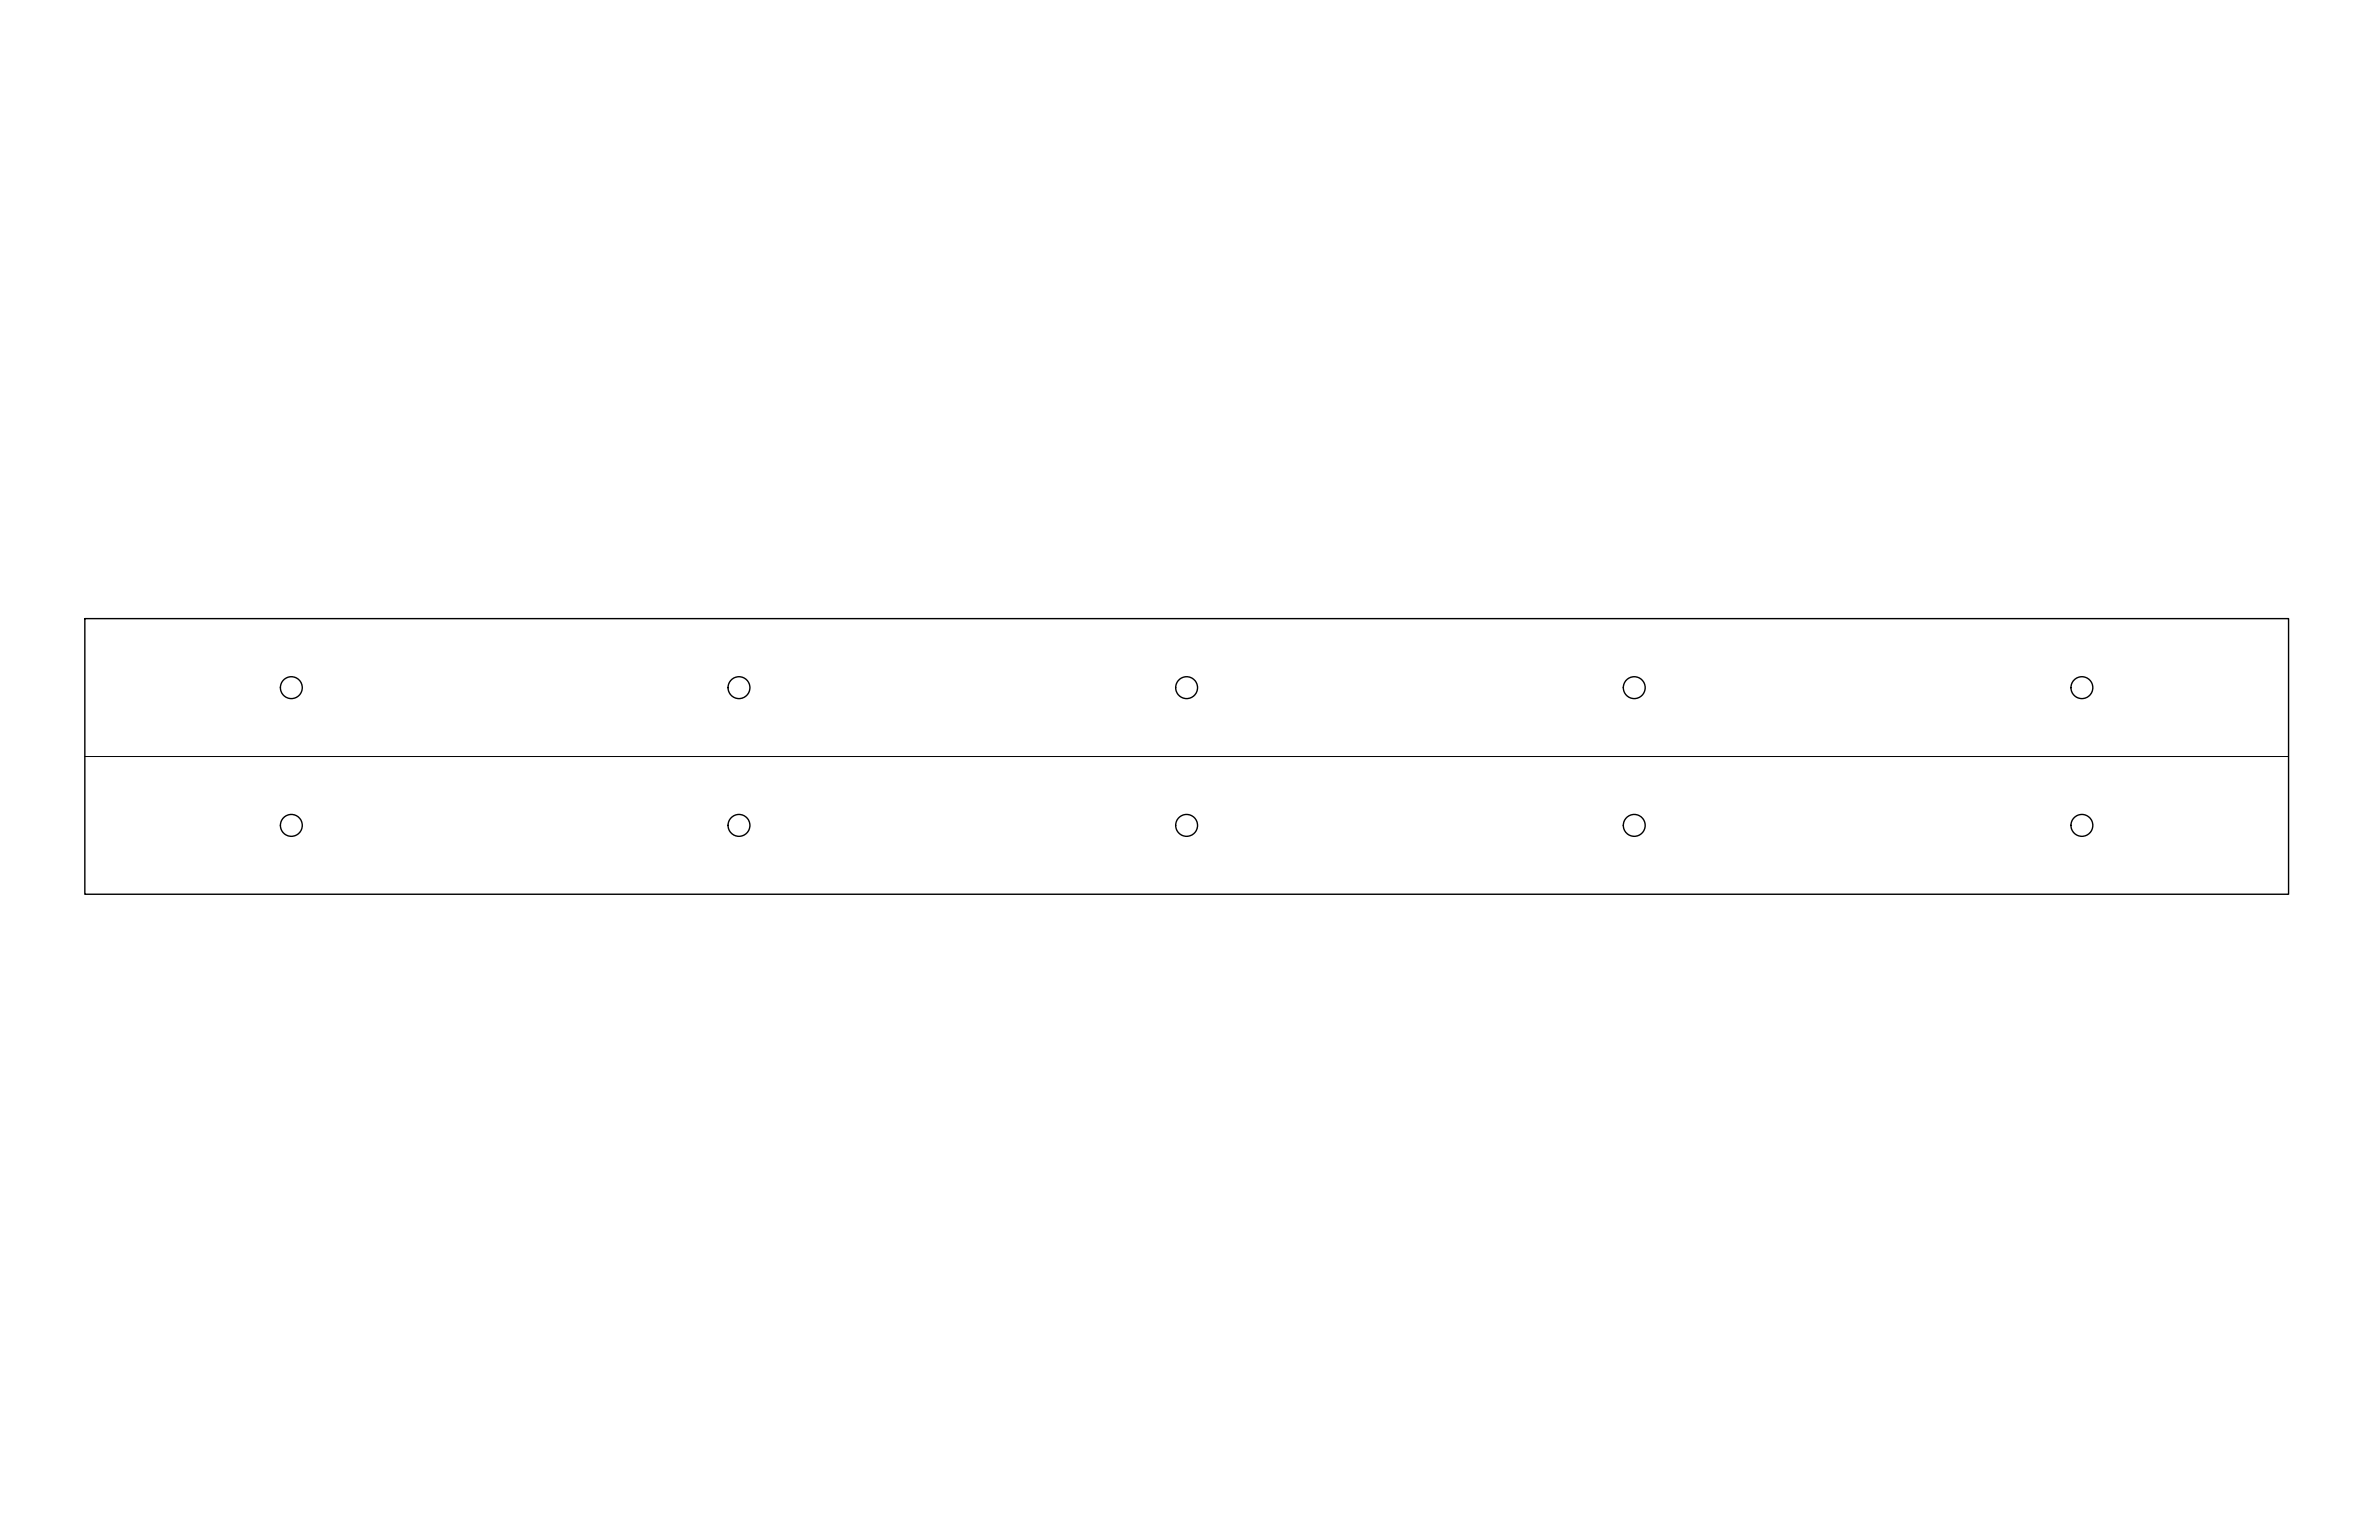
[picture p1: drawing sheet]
<svg xmlns="http://www.w3.org/2000/svg" width="864mm" height="559mm" viewBox="0 0 864 559" stroke-linecap="round" stroke-linejoin="round" font-family="sans-serif">
<!-- layer: Visible (ANSI) -->
<g fill="none" stroke="#000" stroke-width=".51">
<path d="M30.8 224.5h800v100h-800z"/>
<circle cx="105.8" cy="249.5" r="4"/>
<circle cx="268.3" cy="249.5" r="4"/>
<circle cx="430.8" cy="249.5" r="4"/>
<circle cx="593.2" cy="249.5" r="4"/>
<circle cx="755.7" cy="249.5" r="4"/>
<circle cx="105.8" cy="299.5" r="4"/>
<circle cx="268.3" cy="299.5" r="4"/>
<circle cx="430.8" cy="299.5" r="4"/>
<circle cx="593.2" cy="299.5" r="4"/>
<circle cx="755.7" cy="299.5" r="4"/>
</g>
<!-- layer: Sketch Geometry (ANSI) -->
<path d="M30.8 274.5h800" fill="none" stroke="#000" stroke-width=".36"/>
</svg>
